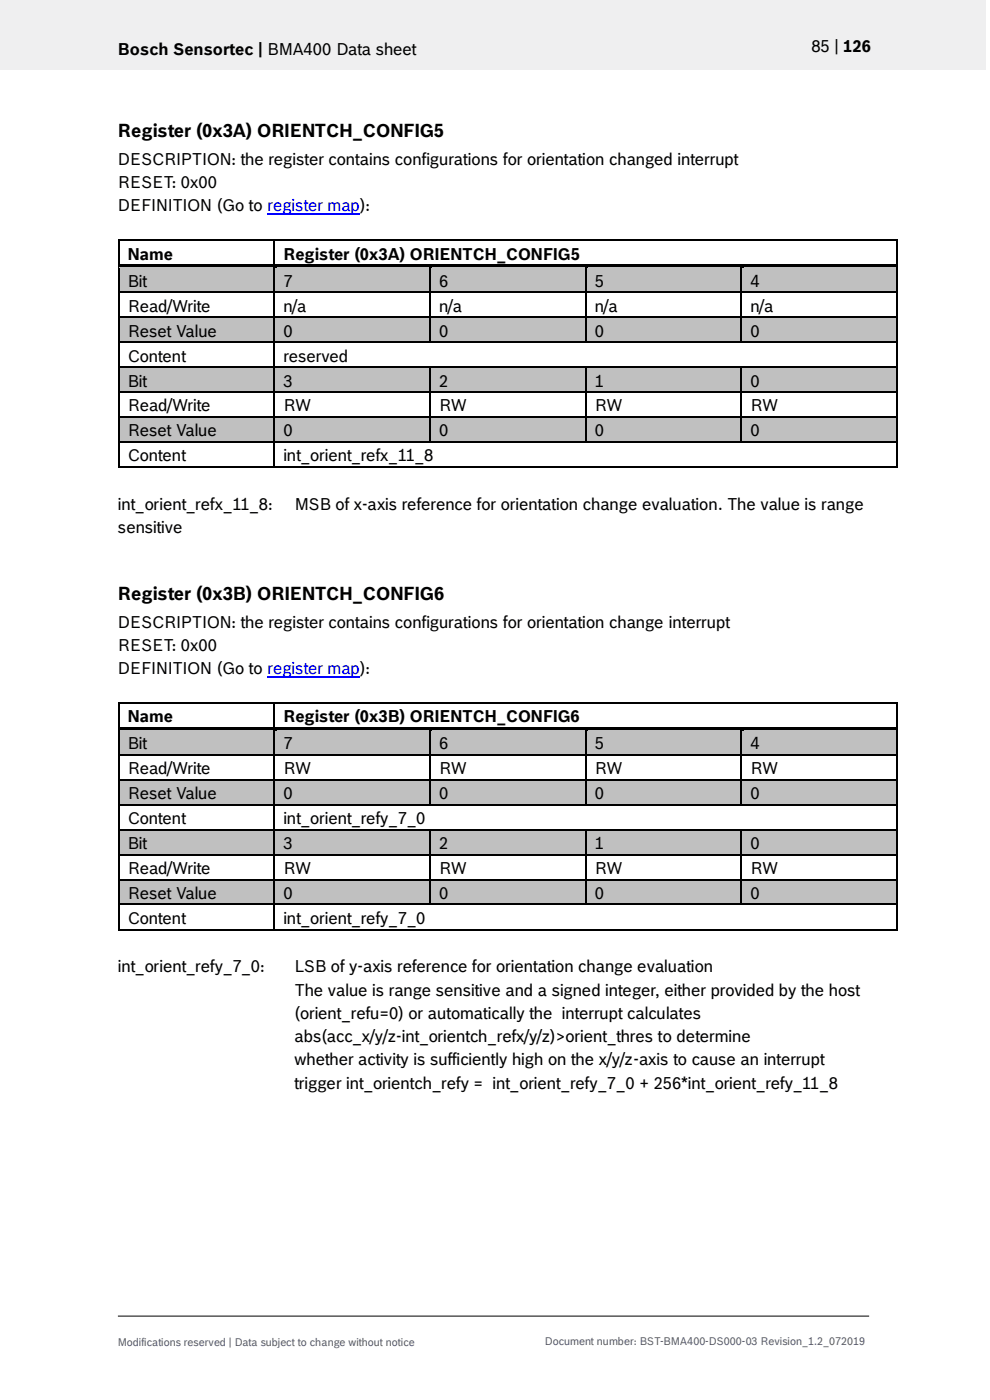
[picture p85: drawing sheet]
<svg xmlns="http://www.w3.org/2000/svg" width="210mm" height="297mm" viewBox="0 0 210 297" stroke-linecap="round" stroke-linejoin="round" font-family="sans-serif">
<defs><g id="words">
<g font-size="3.9">
<text x="25" y="29">Register (0x3A) ORIENTCH_CONFIG5</text>
<text x="25" y="127.2">Register (0x3B) ORIENTCH_CONFIG6</text>
</g>
<g font-size="3.5">
<text x="25" y="11.6">Bosch Sensortec | BMA400 Data sheet</text>
<text x="172.1" y="11">85 | 126</text>
<text x="25" y="35">DESCRIPTION: the register contains configurations for orientation changed interrupt</text>
<text x="25" y="39.9">RESET: 0x00</text>
<text x="25" y="44.8">DEFINITION (Go to register map):</text>
<text x="27.1" y="55.1">Name</text>
<text x="60.1" y="55.1">Register (0x3A) ORIENTCH_CONFIG5</text>
<text x="27.1" y="60.8">Bit</text>
<text x="60.1" y="60.8">7</text>
<text x="93.2" y="60.8">6</text>
<text x="126.2" y="60.8">5</text>
<text x="159.2" y="60.8">4</text>
<text x="27.1" y="66.1">Read/Write</text>
<text x="27.1" y="71.4">Reset Value</text>
<text x="60.1" y="66.1">n/a</text>
<text x="60.1" y="71.4">0</text>
<text x="93.2" y="66.1">n/a</text>
<text x="93.2" y="71.4">0</text>
<text x="126.2" y="66.1">n/a</text>
<text x="126.2" y="71.4">0</text>
<text x="159.2" y="66.1">n/a</text>
<text x="159.2" y="71.4">0</text>
<text x="27.1" y="76.7">Content</text>
<text x="60.1" y="76.7">reserved</text>
<text x="27.1" y="82">Bit</text>
<text x="60.1" y="82">3</text>
<text x="93.2" y="82">2</text>
<text x="126.2" y="82">1</text>
<text x="159.2" y="82">0</text>
<text x="27.1" y="87.3">Read/Write</text>
<text x="60.1" y="87.3">RW</text>
<text x="93.2" y="87.3">RW</text>
<text x="126.2" y="87.3">RW</text>
<text x="159.2" y="87.3">RW</text>
<text x="27.1" y="92.6">Reset Value</text>
<text x="60.1" y="92.6">0</text>
<text x="93.2" y="92.6">0</text>
<text x="126.2" y="92.6">0</text>
<text x="159.2" y="92.6">0</text>
<text x="27.1" y="97.9">Content</text>
<text x="60.1" y="97.9">int_orient_refx_11_8</text>
<text x="25" y="108.1">int_orient_refx_11_8:</text>
<text x="25" y="113">sensitive</text>
<text x="62.5" y="108.1">MSB of x-axis reference for orientation change evaluation. The value is range</text>
<text x="25" y="133.2">DESCRIPTION: the register contains configurations for orientation change interrupt</text>
<text x="25" y="138.1">RESET: 0x00</text>
<text x="25" y="143">DEFINITION (Go to register map):</text>
<text x="27.1" y="153.3">Name</text>
<text x="60.1" y="153.3">Register (0x3B) ORIENTCH_CONFIG6</text>
<text x="27.1" y="159">Bit</text>
<text x="60.1" y="159">7</text>
<text x="93.2" y="159">6</text>
<text x="126.2" y="159">5</text>
<text x="159.2" y="159">4</text>
<text x="27.1" y="164.3">Read/Write</text>
<text x="60.1" y="164.3">RW</text>
<text x="93.2" y="164.3">RW</text>
<text x="126.2" y="164.3">RW</text>
<text x="159.2" y="164.3">RW</text>
<text x="27.1" y="169.6">Reset Value</text>
<text x="60.1" y="169.6">0</text>
<text x="93.2" y="169.6">0</text>
<text x="126.2" y="169.6">0</text>
<text x="159.2" y="169.6">0</text>
<text x="27.1" y="174.9">Content</text>
<text x="60.1" y="174.9">int_orient_refy_7_0</text>
<text x="27.1" y="180.2">Bit</text>
<text x="27.1" y="185.4">Read/Write</text>
<text x="60.1" y="180.2">3</text>
<text x="60.1" y="185.4">RW</text>
<text x="93.2" y="180.2">2</text>
<text x="93.2" y="185.4">RW</text>
<text x="126.2" y="180.2">1</text>
<text x="126.2" y="185.4">RW</text>
<text x="159.2" y="180.2">0</text>
<text x="159.2" y="185.4">RW</text>
<text x="27.1" y="190.7">Reset Value</text>
<text x="60.1" y="190.7">0</text>
<text x="93.2" y="190.7">0</text>
<text x="126.2" y="190.7">0</text>
<text x="159.2" y="190.7">0</text>
<text x="27.1" y="196">Content</text>
<text x="60.1" y="196">int_orient_refy_7_0</text>
<text x="25" y="206.3">int_orient_refy_7_0:</text>
<text x="62.5" y="206.3">LSB of y-axis reference for orientation change evaluation</text>
<text x="62.5" y="211.2">The value is range sensitive and a signed integer, either provided by the host</text>
<text x="62.5" y="216.1">(orient_refu=0) or automatically the interrupt calculates</text>
<text x="62.5" y="221.1">abs(acc_x/y/z-int_orientch_refx/y/z)&gt;orient_thres to determine</text>
<text x="62.5" y="226">whether activity is sufficiently high on the x/y/z-axis to cause an interrupt</text>
<text x="62.5" y="231">trigger int_orientch_refy = int_orient_refy_7_0 + 256*int_orient_refy_11_8</text>
</g>
<g font-size="2.3" fill="#535f6b">
<text x="25" y="285.5">Modifications reserved | Data subject to change without notice</text>
<text x="115.6" y="285.3">Document number: BST-BMA400-DS000-03 Revision_1.2_072019</text>
</g>
</g></defs>
<path d="M-.1 0h209.2v14.8h-209.2z" fill-rule="evenodd" fill="#efeff0"/>
<path d="M25 279.2h159.4" fill="none" stroke="#000" stroke-width=".21"/>
<path d="M56.7 45.5h19.7" fill="none" stroke="#00f" stroke-width=".25"/>
<g fill="#000">
<path d="M25 50.8h.4v.3h-.4z" fill-rule="evenodd"/>
<path d="M25 50.8h.4v.3h-.4z" fill-rule="evenodd"/>
<path d="M58 50.8h.4v.3h-.4z" fill-rule="evenodd"/>
<path d="M190.2 50.8h.3v.3h-.3z" fill-rule="evenodd"/>
<path d="M190.2 50.8h.3v.3h-.3z" fill-rule="evenodd"/>
</g>
<path d="M25.2 51.1v5M25.4 50.9h32.6M58.2 51.1v5M58.4 50.9h131.8M190.3 51.1v5" fill="none" stroke="#000" stroke-width=".34"/>
<g fill="#c0c0c0">
<path d="M25.4 56.9h32.6v4.9h-32.6z" fill-rule="evenodd"/>
<path d="M27.1 56.9h29.2v4.9h-29.2z" fill-rule="evenodd"/>
<path d="M58.4 56.9h32.7v4.9h-32.7z" fill-rule="evenodd"/>
<path d="M60.1 56.9h29.2v4.9h-29.2z" fill-rule="evenodd"/>
<path d="M91.4 56.9h32.7v4.9h-32.7z" fill-rule="evenodd"/>
<path d="M93.2 56.9h29.2v4.9h-29.2z" fill-rule="evenodd"/>
<path d="M124.4 56.9h32.7v4.9h-32.7z" fill-rule="evenodd"/>
<path d="M126.2 56.9h29.2v4.9h-29.2z" fill-rule="evenodd"/>
<path d="M157.5 56.9h32.7v4.9h-32.7z" fill-rule="evenodd"/>
<path d="M159.2 56.9h29.2v4.9h-29.2z" fill-rule="evenodd"/>
</g>
<g fill="#000">
<path d="M25 56.1h.4v.8h-.4z" fill-rule="evenodd"/>
<path d="M25.4 56.1h32.6v.7h-32.6z" fill-rule="evenodd"/>
</g>
<path d="M25.4 56.8h32.6" fill="none" stroke="#c0c0c0" stroke-width=".21"/>
<path d="M58.4 56.8l.4 .1z" fill-rule="evenodd" fill="#c0c0c0"/>
<g fill="#000">
<path d="M58 56.8l.4 .1z" fill-rule="evenodd"/>
<path d="M58 56.1h.8v.7h-.8z" fill-rule="evenodd"/>
<path d="M58.8 56.1h32.3v.7h-32.3z" fill-rule="evenodd"/>
</g>
<path d="M58.8 56.8h32.3" fill="none" stroke="#c0c0c0" stroke-width=".21"/>
<path d="M91.4 56.8l.4 .1z" fill-rule="evenodd" fill="#c0c0c0"/>
<g fill="#000">
<path d="M91.1 56.8l.3 .1z" fill-rule="evenodd"/>
<path d="M91.1 56.1h.7v.7h-.7z" fill-rule="evenodd"/>
<path d="M91.8 56.1h32.3v.7h-32.3z" fill-rule="evenodd"/>
</g>
<path d="M91.8 56.8h32.3" fill="none" stroke="#c0c0c0" stroke-width=".21"/>
<path d="M124.4 56.8l.5 .1z" fill-rule="evenodd" fill="#c0c0c0"/>
<g fill="#000">
<path d="M124.1 56.8l.3 .1z" fill-rule="evenodd"/>
<path d="M124.1 56.1h.8v.7h-.8z" fill-rule="evenodd"/>
<path d="M124.9 56.1h32.2v.7h-32.2z" fill-rule="evenodd"/>
</g>
<path d="M124.9 56.8h32.2" fill="none" stroke="#c0c0c0" stroke-width=".21"/>
<path d="M157.5 56.8l.4 .1z" fill-rule="evenodd" fill="#c0c0c0"/>
<g fill="#000">
<path d="M157.1 56.8l.4 .1z" fill-rule="evenodd"/>
<path d="M157.1 56.1h.8v.7h-.8z" fill-rule="evenodd"/>
<path d="M157.9 56.1h32.3v.7h-32.3z" fill-rule="evenodd"/>
<path d="M190.2 56.1h.3v.8h-.3z" fill-rule="evenodd"/>
<path d="M25 61.8h.4v.4h-.4z" fill-rule="evenodd"/>
<path d="M58 61.8h.4v.4h-.4z" fill-rule="evenodd"/>
<path d="M91.1 61.8h.3v.4h-.3z" fill-rule="evenodd"/>
<path d="M124.1 61.8h.3v.4h-.3z" fill-rule="evenodd"/>
<path d="M157.1 61.8h.4v.4h-.4z" fill-rule="evenodd"/>
<path d="M190.2 61.8h.3v.4h-.3z" fill-rule="evenodd"/>
</g>
<path d="M157.9 56.8h32.3" fill="none" stroke="#c0c0c0" stroke-width=".21"/>
<g fill="none" stroke="#000" stroke-width=".34">
<path d="M25.2 56.9v4.9M58.2 56.9v4.9M91.2 56.9v4.9M124.3 56.9v4.9M157.3 56.9v4.9M190.3 56.9v4.9M25.2 62.2v4.9M25.4 62h32.6M58.2 62.2v4.9M58.4 62h32.7M91.2 62.2v4.9M91.4 62h32.7"/>
<path d="M124.3 62.2v4.9M124.4 62h32.7M157.3 62.2v4.9M157.5 62h32.7M190.3 62.2v4.9"/>
</g>
<g fill="#c0c0c0">
<path d="M25.4 67.4h32.6v5h-32.6z" fill-rule="evenodd"/>
<path d="M27.1 67.4h29.2v5h-29.2z" fill-rule="evenodd"/>
<path d="M58.4 67.4h32.7v5h-32.7z" fill-rule="evenodd"/>
<path d="M60.1 67.4h29.2v5h-29.2z" fill-rule="evenodd"/>
<path d="M91.4 67.4h32.7v5h-32.7z" fill-rule="evenodd"/>
<path d="M93.2 67.4h29.2v5h-29.2z" fill-rule="evenodd"/>
<path d="M124.4 67.4h32.7v5h-32.7z" fill-rule="evenodd"/>
<path d="M126.2 67.4h29.2v5h-29.2z" fill-rule="evenodd"/>
<path d="M157.5 67.4h32.7v5h-32.7z" fill-rule="evenodd"/>
<path d="M159.2 67.4h29.2v5h-29.2z" fill-rule="evenodd"/>
</g>
<g fill="#000">
<path d="M25 67.1h.4v.3h-.4z" fill-rule="evenodd"/>
<path d="M25 72.4h.4v.3h-.4z" fill-rule="evenodd"/>
<path d="M58 67.1h.4v.3h-.4z" fill-rule="evenodd"/>
<path d="M58 72.4h.4v.3h-.4z" fill-rule="evenodd"/>
<path d="M91.1 67.1h.3v.3h-.3z" fill-rule="evenodd"/>
<path d="M91.1 72.4h.3v.3h-.3z" fill-rule="evenodd"/>
<path d="M124.1 67.1h.3v.3h-.3z" fill-rule="evenodd"/>
<path d="M124.1 72.4h.3v.3h-.3z" fill-rule="evenodd"/>
<path d="M157.1 67.1h.4v.3h-.4z" fill-rule="evenodd"/>
<path d="M157.1 72.4h.4v.3h-.4z" fill-rule="evenodd"/>
<path d="M190.2 67.1h.3v.3h-.3z" fill-rule="evenodd"/>
<path d="M190.2 72.4h.3v.3h-.3z" fill-rule="evenodd"/>
</g>
<g fill="none" stroke="#000" stroke-width=".34">
<path d="M25.2 67.4v5M25.2 72.7v5M25.4 67.3h32.6M25.4 72.6h32.6M58.2 67.4v5M58.2 72.7v5M58.4 67.3h32.7M58.4 72.6h32.7M91.2 67.4v5M91.4 67.3h32.7M91.4 72.6h32.7M124.3 67.4v5"/>
<path d="M124.4 67.3h32.7M124.4 72.6h32.7M157.3 67.4v5M157.5 67.3h32.7M157.5 72.6h32.7M190.3 67.4v5M190.3 72.7v5"/>
</g>
<g fill="#c0c0c0">
<path d="M25.4 78h32.6v5h-32.6z" fill-rule="evenodd"/>
<path d="M27.1 78h29.2v5h-29.2z" fill-rule="evenodd"/>
<path d="M58.4 78h32.7v5h-32.7z" fill-rule="evenodd"/>
<path d="M60.1 78h29.2v5h-29.2z" fill-rule="evenodd"/>
<path d="M91.4 78h32.7v5h-32.7z" fill-rule="evenodd"/>
<path d="M93.2 78h29.2v5h-29.2z" fill-rule="evenodd"/>
<path d="M124.4 78h32.7v5h-32.7z" fill-rule="evenodd"/>
<path d="M126.2 78h29.2v5h-29.2z" fill-rule="evenodd"/>
<path d="M157.5 78h32.7v5h-32.7z" fill-rule="evenodd"/>
<path d="M159.2 78h29.2v5h-29.2z" fill-rule="evenodd"/>
</g>
<g fill="#000">
<path d="M25 77.7h.4v.3h-.4z" fill-rule="evenodd"/>
<path d="M58 77.7h.4v.3h-.4z" fill-rule="evenodd"/>
<path d="M91.1 77.7h.3v.3h-.3z" fill-rule="evenodd"/>
<path d="M124.1 77.7h.3v.3h-.3z" fill-rule="evenodd"/>
<path d="M157.1 77.7h.4v.3h-.4z" fill-rule="evenodd"/>
<path d="M190.2 77.7h.3v.3h-.3z" fill-rule="evenodd"/>
<path d="M25 83h.4v.3h-.4z" fill-rule="evenodd"/>
<path d="M58 83h.4v.3h-.4z" fill-rule="evenodd"/>
<path d="M91.1 83h.3v.3h-.3z" fill-rule="evenodd"/>
<path d="M124.1 83h.3v.3h-.3z" fill-rule="evenodd"/>
<path d="M157.1 83h.4v.3h-.4z" fill-rule="evenodd"/>
<path d="M190.2 83h.3v.3h-.3z" fill-rule="evenodd"/>
</g>
<g fill="none" stroke="#000" stroke-width=".34">
<path d="M25.2 78v5M25.4 77.9h32.6M58.2 78v5M58.4 77.9h32.7M91.2 78v5M91.4 77.9h32.7M124.3 78v5M124.4 77.9h32.7M157.3 78v5M157.5 77.9h32.7M190.3 78v5M25.2 83.3v5"/>
<path d="M25.4 83.1h32.6M58.2 83.3v5M58.4 83.1h32.7M91.2 83.3v5M91.4 83.1h32.7M124.3 83.3v5M124.4 83.1h32.7M157.3 83.3v5M157.5 83.1h32.7M190.3 83.3v5"/>
</g>
<g fill="#c0c0c0">
<path d="M25.4 88.6h32.6v5h-32.6z" fill-rule="evenodd"/>
<path d="M27.1 88.6h29.2v5h-29.2z" fill-rule="evenodd"/>
<path d="M58.4 88.6h32.7v5h-32.7z" fill-rule="evenodd"/>
<path d="M60.1 88.6h29.2v5h-29.2z" fill-rule="evenodd"/>
<path d="M91.4 88.6h32.7v5h-32.7z" fill-rule="evenodd"/>
<path d="M93.2 88.6h29.2v5h-29.2z" fill-rule="evenodd"/>
<path d="M124.4 88.6h32.7v5h-32.7z" fill-rule="evenodd"/>
<path d="M126.2 88.6h29.2v5h-29.2z" fill-rule="evenodd"/>
<path d="M157.5 88.6h32.7v5h-32.7z" fill-rule="evenodd"/>
<path d="M159.2 88.6h29.2v5h-29.2z" fill-rule="evenodd"/>
</g>
<g fill="#000">
<path d="M25 88.3h.4v.3h-.4z" fill-rule="evenodd"/>
<path d="M25 93.6h.4v.3h-.4z" fill-rule="evenodd"/>
<path d="M25 98.9h.4v.3h-.4z" fill-rule="evenodd"/>
<path d="M25 98.9h.4v.3h-.4z" fill-rule="evenodd"/>
<path d="M58 88.3h.4v.3h-.4z" fill-rule="evenodd"/>
<path d="M58 93.6h.4v.3h-.4z" fill-rule="evenodd"/>
<path d="M58 98.9h.4v.3h-.4z" fill-rule="evenodd"/>
<path d="M91.1 88.3h.3v.3h-.3z" fill-rule="evenodd"/>
<path d="M91.1 93.6h.3v.3h-.3z" fill-rule="evenodd"/>
<path d="M124.1 88.3h.3v.3h-.3z" fill-rule="evenodd"/>
<path d="M124.1 93.6h.3v.3h-.3z" fill-rule="evenodd"/>
<path d="M157.1 88.3h.4v.3h-.4z" fill-rule="evenodd"/>
<path d="M157.1 93.6h.4v.3h-.4z" fill-rule="evenodd"/>
<path d="M190.2 88.3h.3v.3h-.3z" fill-rule="evenodd"/>
<path d="M190.2 93.6h.3v.3h-.3z" fill-rule="evenodd"/>
<path d="M190.2 98.9h.3v.3h-.3z" fill-rule="evenodd"/>
<path d="M190.2 98.9h.3v.3h-.3z" fill-rule="evenodd"/>
<path d="M25 148.9h.4v.4h-.4z" fill-rule="evenodd"/>
<path d="M25 148.9h.4v.4h-.4z" fill-rule="evenodd"/>
<path d="M58 148.9h.4v.4h-.4z" fill-rule="evenodd"/>
<path d="M190.2 148.9h.3v.4h-.3z" fill-rule="evenodd"/>
<path d="M190.2 148.9h.3v.4h-.3z" fill-rule="evenodd"/>
</g>
<g fill="none" stroke="#000" stroke-width=".34">
<path d="M25.2 88.6v5M25.2 93.9v5M25.4 88.4h32.6M25.4 93.7h32.6M25.4 99h32.6M58.2 88.6v5M58.2 93.9v5M58.4 88.4h32.7M58.4 93.7h32.7M58.4 99h131.8M91.2 88.6v5M91.4 88.4h32.7"/>
<path d="M91.4 93.7h32.7M124.3 88.6v5M124.4 88.4h32.7M124.4 93.7h32.7M157.3 88.6v5M157.5 88.4h32.7M157.5 93.7h32.7M190.3 88.6v5M190.3 93.9v5M25.2 149.3v4.9M25.4 149.1h32.6M58.2 149.3v4.9"/>
<path d="M58.4 149.1h131.8M190.3 149.3v4.9"/>
</g>
<path d="M56.7 143.7h19.7" fill="none" stroke="#00f" stroke-width=".25"/>
<g fill="#c0c0c0">
<path d="M25.4 155h32.6v5h-32.6z" fill-rule="evenodd"/>
<path d="M27.1 155h29.2v5h-29.2z" fill-rule="evenodd"/>
<path d="M58.4 155h32.7v5h-32.7z" fill-rule="evenodd"/>
<path d="M60.1 155h29.2v5h-29.2z" fill-rule="evenodd"/>
<path d="M91.4 155h32.7v5h-32.7z" fill-rule="evenodd"/>
<path d="M93.2 155h29.2v5h-29.2z" fill-rule="evenodd"/>
<path d="M124.4 155h32.7v5h-32.7z" fill-rule="evenodd"/>
<path d="M126.2 155h29.2v5h-29.2z" fill-rule="evenodd"/>
<path d="M157.5 155h32.7v5h-32.7z" fill-rule="evenodd"/>
<path d="M159.2 155h29.2v5h-29.2z" fill-rule="evenodd"/>
</g>
<g fill="#000">
<path d="M25 154.2h.4v.8h-.4z" fill-rule="evenodd"/>
<path d="M25.4 154.2h32.6v.8h-32.6z" fill-rule="evenodd"/>
</g>
<path d="M25.4 155h32.6" fill="none" stroke="#c0c0c0" stroke-width=".21"/>
<path d="M58.4 155h.4z" fill-rule="evenodd" fill="#c0c0c0"/>
<g fill="#000">
<path d="M58 155h.4z" fill-rule="evenodd"/>
<path d="M58 154.2h.8v.8h-.8z" fill-rule="evenodd"/>
<path d="M58.8 154.2h32.3v.8h-32.3z" fill-rule="evenodd"/>
</g>
<path d="M58.8 155h32.3" fill="none" stroke="#c0c0c0" stroke-width=".21"/>
<path d="M91.4 155h.4z" fill-rule="evenodd" fill="#c0c0c0"/>
<g fill="#000">
<path d="M91.1 155h.3z" fill-rule="evenodd"/>
<path d="M91.1 154.2h.7v.8h-.7z" fill-rule="evenodd"/>
<path d="M91.8 154.2h32.3v.8h-32.3z" fill-rule="evenodd"/>
</g>
<path d="M91.8 155h32.3" fill="none" stroke="#c0c0c0" stroke-width=".21"/>
<path d="M124.4 155h.5z" fill-rule="evenodd" fill="#c0c0c0"/>
<g fill="#000">
<path d="M124.1 155h.3z" fill-rule="evenodd"/>
<path d="M124.1 154.2h.8v.8h-.8z" fill-rule="evenodd"/>
<path d="M124.9 154.2h32.2v.8h-32.2z" fill-rule="evenodd"/>
</g>
<path d="M124.9 155h32.2" fill="none" stroke="#c0c0c0" stroke-width=".21"/>
<path d="M157.5 155h.4z" fill-rule="evenodd" fill="#c0c0c0"/>
<g fill="#000">
<path d="M157.1 155h.4z" fill-rule="evenodd"/>
<path d="M157.1 154.2h.8v.8h-.8z" fill-rule="evenodd"/>
<path d="M157.9 154.2h32.3v.8h-32.3z" fill-rule="evenodd"/>
<path d="M190.2 154.2h.3v.8h-.3z" fill-rule="evenodd"/>
<path d="M25 160h.4v.3h-.4z" fill-rule="evenodd"/>
<path d="M58 160h.4v.3h-.4z" fill-rule="evenodd"/>
<path d="M91.1 160h.3v.3h-.3z" fill-rule="evenodd"/>
<path d="M124.1 160h.3v.3h-.3z" fill-rule="evenodd"/>
<path d="M157.1 160h.4v.3h-.4z" fill-rule="evenodd"/>
<path d="M190.2 160h.3v.3h-.3z" fill-rule="evenodd"/>
</g>
<path d="M157.9 155h32.3" fill="none" stroke="#c0c0c0" stroke-width=".21"/>
<g fill="none" stroke="#000" stroke-width=".34">
<path d="M25.2 155v5M58.2 155v5M91.2 155v5M124.3 155v5M157.3 155v5M190.3 155v5M25.2 160.3v4.9M25.4 160.1h32.6M58.2 160.3v4.9M58.4 160.1h32.7M91.2 160.3v4.9M91.4 160.1h32.7"/>
<path d="M124.3 160.3v4.9M124.4 160.1h32.7M157.3 160.3v4.9M157.5 160.1h32.7M190.3 160.3v4.9"/>
</g>
<g fill="#c0c0c0">
<path d="M25.4 165.6h32.6v4.9h-32.6z" fill-rule="evenodd"/>
<path d="M27.1 165.6h29.2v4.9h-29.2z" fill-rule="evenodd"/>
<path d="M58.4 165.6h32.7v4.9h-32.7z" fill-rule="evenodd"/>
<path d="M60.1 165.6h29.2v4.9h-29.2z" fill-rule="evenodd"/>
<path d="M91.4 165.6h32.7v4.9h-32.7z" fill-rule="evenodd"/>
<path d="M93.2 165.6h29.2v4.9h-29.2z" fill-rule="evenodd"/>
<path d="M124.4 165.6h32.7v4.9h-32.7z" fill-rule="evenodd"/>
<path d="M126.2 165.6h29.2v4.9h-29.2z" fill-rule="evenodd"/>
<path d="M157.5 165.6h32.7v4.9h-32.7z" fill-rule="evenodd"/>
<path d="M159.2 165.6h29.2v4.9h-29.2z" fill-rule="evenodd"/>
</g>
<g fill="#000">
<path d="M25 165.2h.4v.4h-.4z" fill-rule="evenodd"/>
<path d="M25 170.5h.4v.4h-.4z" fill-rule="evenodd"/>
<path d="M58 165.2h.4v.4h-.4z" fill-rule="evenodd"/>
<path d="M58 170.5h.4v.4h-.4z" fill-rule="evenodd"/>
<path d="M91.1 165.2h.3v.4h-.3z" fill-rule="evenodd"/>
<path d="M91.1 170.5h.3v.4h-.3z" fill-rule="evenodd"/>
<path d="M124.1 165.2h.3v.4h-.3z" fill-rule="evenodd"/>
<path d="M124.1 170.5h.3v.4h-.3z" fill-rule="evenodd"/>
<path d="M157.1 165.2h.4v.4h-.4z" fill-rule="evenodd"/>
<path d="M157.1 170.5h.4v.4h-.4z" fill-rule="evenodd"/>
<path d="M190.2 165.2h.3v.4h-.3z" fill-rule="evenodd"/>
<path d="M190.2 170.5h.3v.4h-.3z" fill-rule="evenodd"/>
</g>
<g fill="none" stroke="#000" stroke-width=".34">
<path d="M25.2 165.6v4.9M25.2 170.9v4.9M25.4 165.4h32.6M25.4 170.7h32.6M58.2 165.6v4.9M58.2 170.9v4.9M58.4 165.4h32.7M58.4 170.7h32.7M91.2 165.6v4.9M91.4 165.4h32.7M91.4 170.7h32.7M124.3 165.6v4.9"/>
<path d="M124.4 165.4h32.7M124.4 170.7h32.7M157.3 165.6v4.9M157.5 165.4h32.7M157.5 170.7h32.7M190.3 165.6v4.9M190.3 170.9v4.9"/>
</g>
<g fill="#c0c0c0">
<path d="M25.4 176.2h32.6v4.9h-32.6z" fill-rule="evenodd"/>
<path d="M27.1 176.2h29.2v4.9h-29.2z" fill-rule="evenodd"/>
<path d="M58.4 176.2h32.7v4.9h-32.7z" fill-rule="evenodd"/>
<path d="M60.1 176.2h29.2v4.9h-29.2z" fill-rule="evenodd"/>
<path d="M91.4 176.2h32.7v4.9h-32.7z" fill-rule="evenodd"/>
<path d="M93.2 176.2h29.2v4.9h-29.2z" fill-rule="evenodd"/>
<path d="M124.4 176.2h32.7v4.9h-32.7z" fill-rule="evenodd"/>
<path d="M126.2 176.2h29.2v4.9h-29.2z" fill-rule="evenodd"/>
<path d="M157.5 176.2h32.7v4.9h-32.7z" fill-rule="evenodd"/>
<path d="M159.2 176.2h29.2v4.9h-29.2z" fill-rule="evenodd"/>
</g>
<g fill="#000">
<path d="M25 175.8h.4v.4h-.4z" fill-rule="evenodd"/>
<path d="M58 175.8h.4v.4h-.4z" fill-rule="evenodd"/>
<path d="M91.1 175.8h.3v.4h-.3z" fill-rule="evenodd"/>
<path d="M124.1 175.8h.3v.4h-.3z" fill-rule="evenodd"/>
<path d="M157.1 175.8h.4v.4h-.4z" fill-rule="evenodd"/>
<path d="M190.2 175.8h.3v.4h-.3z" fill-rule="evenodd"/>
<path d="M25 181.1h.4v.4h-.4z" fill-rule="evenodd"/>
<path d="M58 181.1h.4v.4h-.4z" fill-rule="evenodd"/>
<path d="M91.1 181.1h.3v.4h-.3z" fill-rule="evenodd"/>
<path d="M124.1 181.1h.3v.4h-.3z" fill-rule="evenodd"/>
<path d="M157.1 181.1h.4v.4h-.4z" fill-rule="evenodd"/>
<path d="M190.2 181.1h.3v.4h-.3z" fill-rule="evenodd"/>
</g>
<g fill="none" stroke="#000" stroke-width=".34">
<path d="M25.2 176.2v4.9M25.4 176h32.6M58.2 176.2v4.9M58.4 176h32.7M91.2 176.2v4.9M91.4 176h32.7M124.3 176.2v4.9M124.4 176h32.7M157.3 176.2v4.9M157.5 176h32.7M190.3 176.2v4.9M25.2 181.5v4.9"/>
<path d="M25.4 181.3h32.6M58.2 181.5v4.9M58.4 181.3h32.7M91.2 181.5v4.9M91.4 181.3h32.7M124.3 181.5v4.9M124.4 181.3h32.7M157.3 181.5v4.9M157.5 181.3h32.7M190.3 181.5v4.9"/>
</g>
<g fill="#c0c0c0">
<path d="M25.4 186.8h32.6v4.9h-32.6z" fill-rule="evenodd"/>
<path d="M27.1 186.8h29.2v4.9h-29.2z" fill-rule="evenodd"/>
<path d="M58.4 186.8h32.7v4.9h-32.7z" fill-rule="evenodd"/>
<path d="M60.1 186.8h29.2v4.9h-29.2z" fill-rule="evenodd"/>
<path d="M91.4 186.8h32.7v4.9h-32.7z" fill-rule="evenodd"/>
<path d="M93.2 186.8h29.2v4.9h-29.2z" fill-rule="evenodd"/>
<path d="M124.4 186.8h32.7v4.9h-32.7z" fill-rule="evenodd"/>
<path d="M126.2 186.8h29.2v4.9h-29.2z" fill-rule="evenodd"/>
<path d="M157.5 186.8h32.7v4.9h-32.7z" fill-rule="evenodd"/>
<path d="M159.2 186.8h29.2v4.9h-29.2z" fill-rule="evenodd"/>
</g>
<g fill="#000">
<path d="M25 186.4h.4v.4h-.4z" fill-rule="evenodd"/>
<path d="M25 191.7h.4v.3h-.4z" fill-rule="evenodd"/>
<path d="M25 197h.4v.4h-.4z" fill-rule="evenodd"/>
<path d="M25 197h.4v.4h-.4z" fill-rule="evenodd"/>
<path d="M58 186.4h.4v.4h-.4z" fill-rule="evenodd"/>
<path d="M58 191.7h.4v.3h-.4z" fill-rule="evenodd"/>
<path d="M58 197h.4v.4h-.4z" fill-rule="evenodd"/>
<path d="M91.1 186.4h.3v.4h-.3z" fill-rule="evenodd"/>
<path d="M91.1 191.7h.3v.3h-.3z" fill-rule="evenodd"/>
<path d="M124.1 186.4h.3v.4h-.3z" fill-rule="evenodd"/>
<path d="M124.1 191.7h.3v.3h-.3z" fill-rule="evenodd"/>
<path d="M157.1 186.4h.4v.4h-.4z" fill-rule="evenodd"/>
<path d="M157.1 191.7h.4v.3h-.4z" fill-rule="evenodd"/>
<path d="M190.2 186.4h.3v.4h-.3z" fill-rule="evenodd"/>
<path d="M190.2 191.7h.3v.3h-.3z" fill-rule="evenodd"/>
<path d="M190.2 197h.3v.4h-.3z" fill-rule="evenodd"/>
<path d="M190.2 197h.3v.4h-.3z" fill-rule="evenodd"/>
</g>
<g fill="none" stroke="#000" stroke-width=".34">
<path d="M25.2 186.8v4.9M25.2 192v5M25.4 186.6h32.6M25.4 191.9h32.6M25.4 197.2h32.6M58.2 186.8v4.9M58.2 192v5M58.4 186.6h32.7M58.4 191.9h32.7M58.4 197.2h131.8M91.2 186.8v4.9M91.4 186.6h32.7"/>
<path d="M91.4 191.9h32.7M124.3 186.8v4.9M124.4 186.6h32.7M124.4 191.9h32.7M157.3 186.8v4.9M157.5 186.6h32.7M157.5 191.9h32.7M190.3 186.8v4.9M190.3 192v5"/>
</g>
<use href="#words"/>
</svg>
